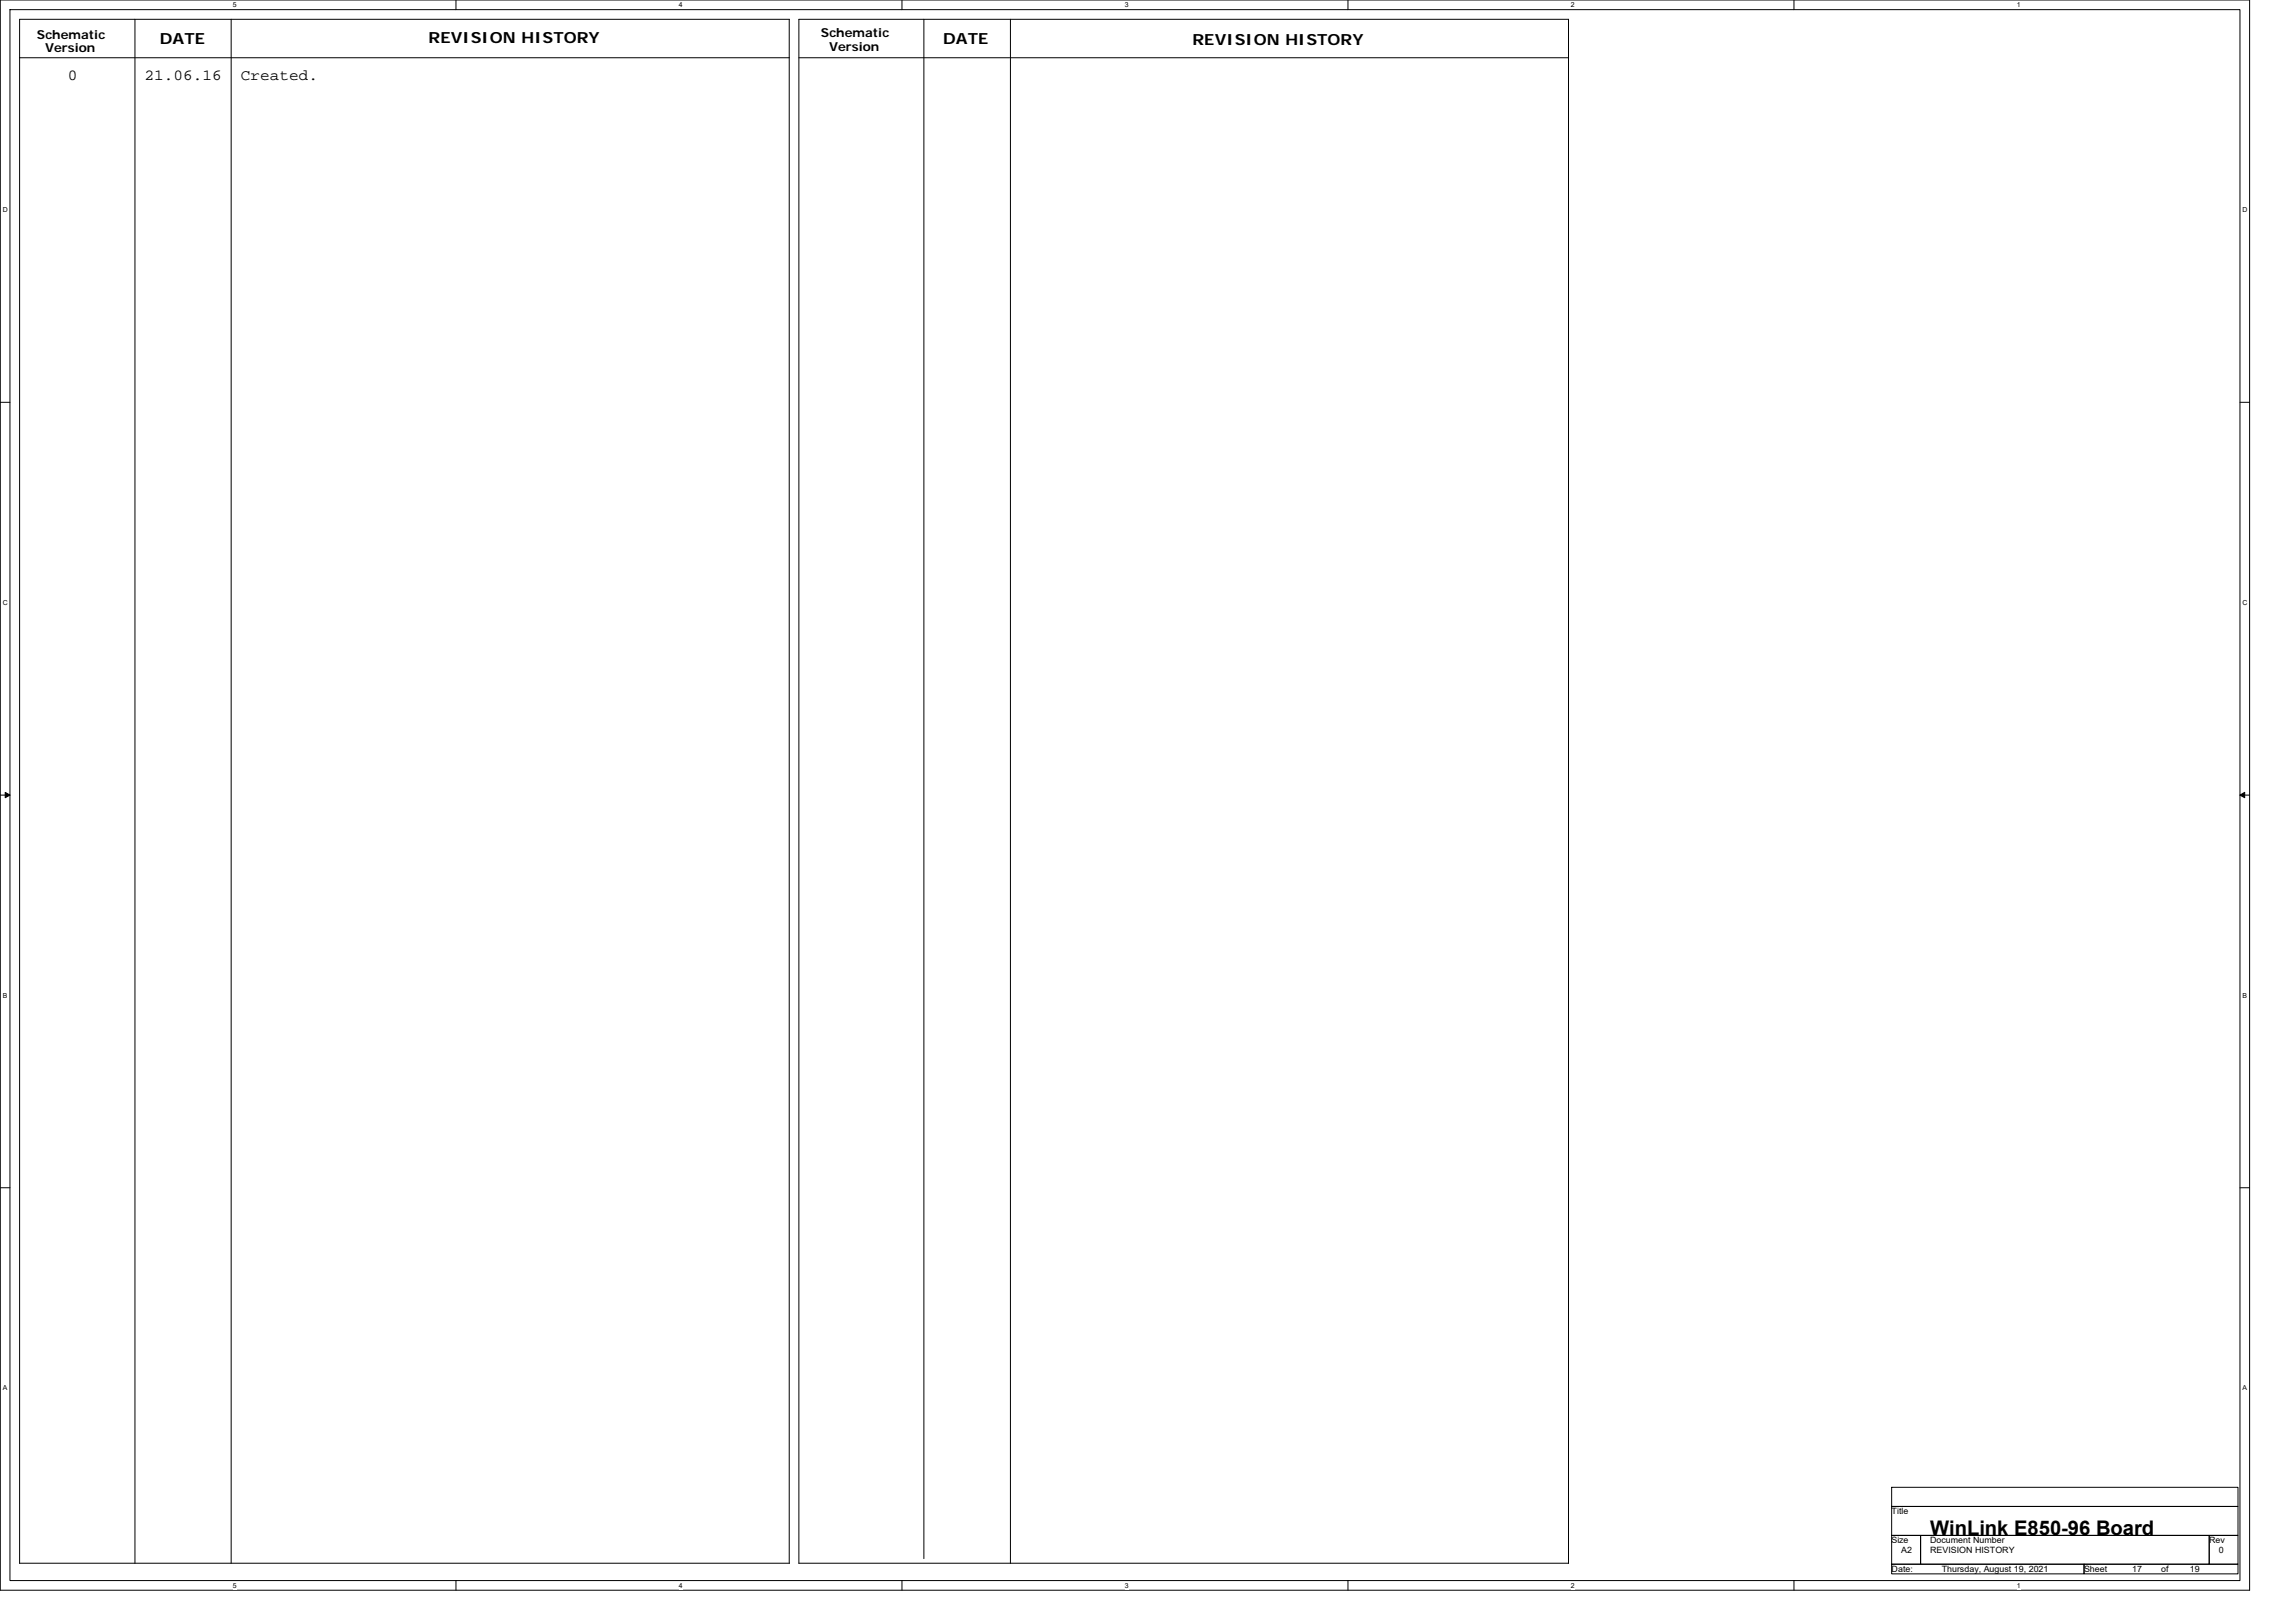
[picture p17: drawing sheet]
<svg xmlns="http://www.w3.org/2000/svg" width="297mm" height="210mm" viewBox="0 0 297 210" stroke-linecap="round" stroke-linejoin="round" font-family="sans-serif">
<defs><g id="words">
<text font-size="2.6" x="249.7" y="198.6">WinLink E850-96 Board</text>
<g font-size="2">
<text x="20.7" y="5.7">DATE</text>
<text x="55.4" y="5.6">REVISION HISTORY</text>
<text x="122" y="5.7">DATE</text>
<text x="154.3" y="5.8">REVISION HISTORY</text>
<text x="8.8" y="10.3">0</text>
<text x="18.7" y="10.3">21.06.16</text>
<text x="31.2" y="10.3">Created.</text>
</g>
<g font-size="1.6">
<text x="4.8" y="5">Schematic</text>
<text x="106.2" y="4.7">Schematic</text>
<text x="5.8" y="6.8">Version</text>
<text x="107.3" y="6.5">Version</text>
</g>
<g font-size="1.1">
<text x="244.7" y="195.9">Title</text>
<text x="244.7" y="199.7">Size</text>
<text x="244.7" y="203.4">Date:</text>
<text x="246" y="200.9">A2</text>
<text x="249.7" y="199.7">Document Number</text>
<text x="249.7" y="200.9">REVISION HISTORY</text>
<text x="251.2" y="203.4">Thursday, August 19, 2021</text>
<text x="269.6" y="203.4">Sheet</text>
<text x="275.8" y="203.4">17</text>
<text x="279.6" y="203.4">of</text>
<text x="283.3" y="203.4">19</text>
<text x="285.8" y="199.7">Rev</text>
<text x="287" y="200.9">0</text>
</g>
<g font-size=".9">
<text x="30.1" y="1">5</text>
<text x="87.8" y="1">4</text>
<text x="145.5" y="1">3</text>
<text x="203.2" y="1">2</text>
<text x="260.9" y="1">1</text>
<text x=".4" y="27.5">D</text>
<text x="290.1" y="27.5">D</text>
<text x=".4" y="78.3">C</text>
<text x="290.1" y="78.3">C</text>
<text x=".4" y="129.1">B</text>
<text x="290.1" y="129.1">B</text>
<text x=".4" y="179.9">A</text>
<text x="290.1" y="179.9">A</text>
<text x="30.1" y="205.4">5</text>
<text x="87.8" y="205.4">4</text>
<text x="145.5" y="205.4">3</text>
<text x="203.2" y="205.4">2</text>
<text x="260.9" y="205.4">1</text>
</g>
</g></defs>
<path d="M0 0h291v205.7h-291zM1.3 1.2h288.5v203.3h-288.5z" fill="none" stroke="#000" stroke-width=".13"/>
<g fill="#fff">
<path d="M30.1 .1h.5v1h-.5z"/>
<path d="M30.1 204.6h.5v1h-.5z"/>
</g>
<path d="M59 0v1.2M59 204.5v1.2" fill="none" stroke="#000" stroke-width=".13"/>
<g fill="#fff">
<path d="M87.8 .1h.5v1h-.5z"/>
<path d="M87.8 204.6h.5v1h-.5z"/>
</g>
<path d="M116.7 0v1.2M116.7 204.5v1.2" fill="none" stroke="#000" stroke-width=".13"/>
<g fill="#fff">
<path d="M145.5 .1h.5v1h-.5z"/>
<path d="M145.5 204.6h.5v1h-.5z"/>
</g>
<path d="M174.4 0v1.2M174.4 204.5v1.2" fill="none" stroke="#000" stroke-width=".13"/>
<g fill="#fff">
<path d="M203.2 .1h.5v1h-.5z"/>
<path d="M203.2 204.6h.5v1h-.5z"/>
</g>
<path d="M232.1 0v1.2M232.1 204.5v1.2" fill="none" stroke="#000" stroke-width=".13"/>
<g fill="#fff">
<path d="M260.9 .1h.5v1h-.5z"/>
<path d="M260.9 204.6h.5v1h-.5z"/>
<path d="M.4 26.6h.6v1h-.6z"/>
<path d="M290.1 26.6h.6v1h-.6z"/>
<path d="M.4 77.4h.6v1h-.6z"/>
<path d="M290.1 77.4h.6v1h-.6z"/>
</g>
<path d="M0 52h1.3M289.8 52h1.2" fill="none" stroke="#000" stroke-width=".13"/>
<g fill="#fff">
<path d="M.4 128.3h.5v1h-.5z"/>
<path d="M290.1 128.3h.6v1h-.6z"/>
</g>
<path d="M0 102.9h1.3M289.8 102.9h1.2" fill="none" stroke="#000" stroke-width=".13"/>
<path d="M.7 102.5l.6 .4-.6 .3zM289.8 102.9l.6-.4v.7z" fill="#000" stroke="#000" stroke-width=".13"/>
<g fill="#fff">
<path d="M.4 179.1h.5v1h-.5z"/>
<path d="M290.1 179.1h.6v1h-.6z"/>
</g>
<g fill="none" stroke="#000" stroke-width=".13">
<path d="M2.5 7.5h99.6M17.5 2.5v199.8M29.9 2.5v199.8M102.1 2.5v199.8M102.1 2.5h-99.6v199.8M103.4 7.5h99.5M119.5 2.5v199.2M130.7 2.5v199.8M202.9 2.5v199.8M202.9 2.5h-99.5v199.8M0 153.7h1.3M289.8 153.7h1.2"/>
<path d="M244.7 192.4h44.8v2.5h-44.8zM244.7 194.9h44.8v3.7h-44.8zM244.7 198.6h3.8v3.8h-3.8zM248.5 198.6h37.3v3.8h-37.3zM285.8 198.6h3.7v3.8h-3.7zM2.5 202.2h99.6M103.4 202.2h99.5M244.7 202.4h24.9v1.2h-24.9zM269.6 202.4h19.9v1.2h-19.9z"/>
</g>
<use href="#words"/>
</svg>
